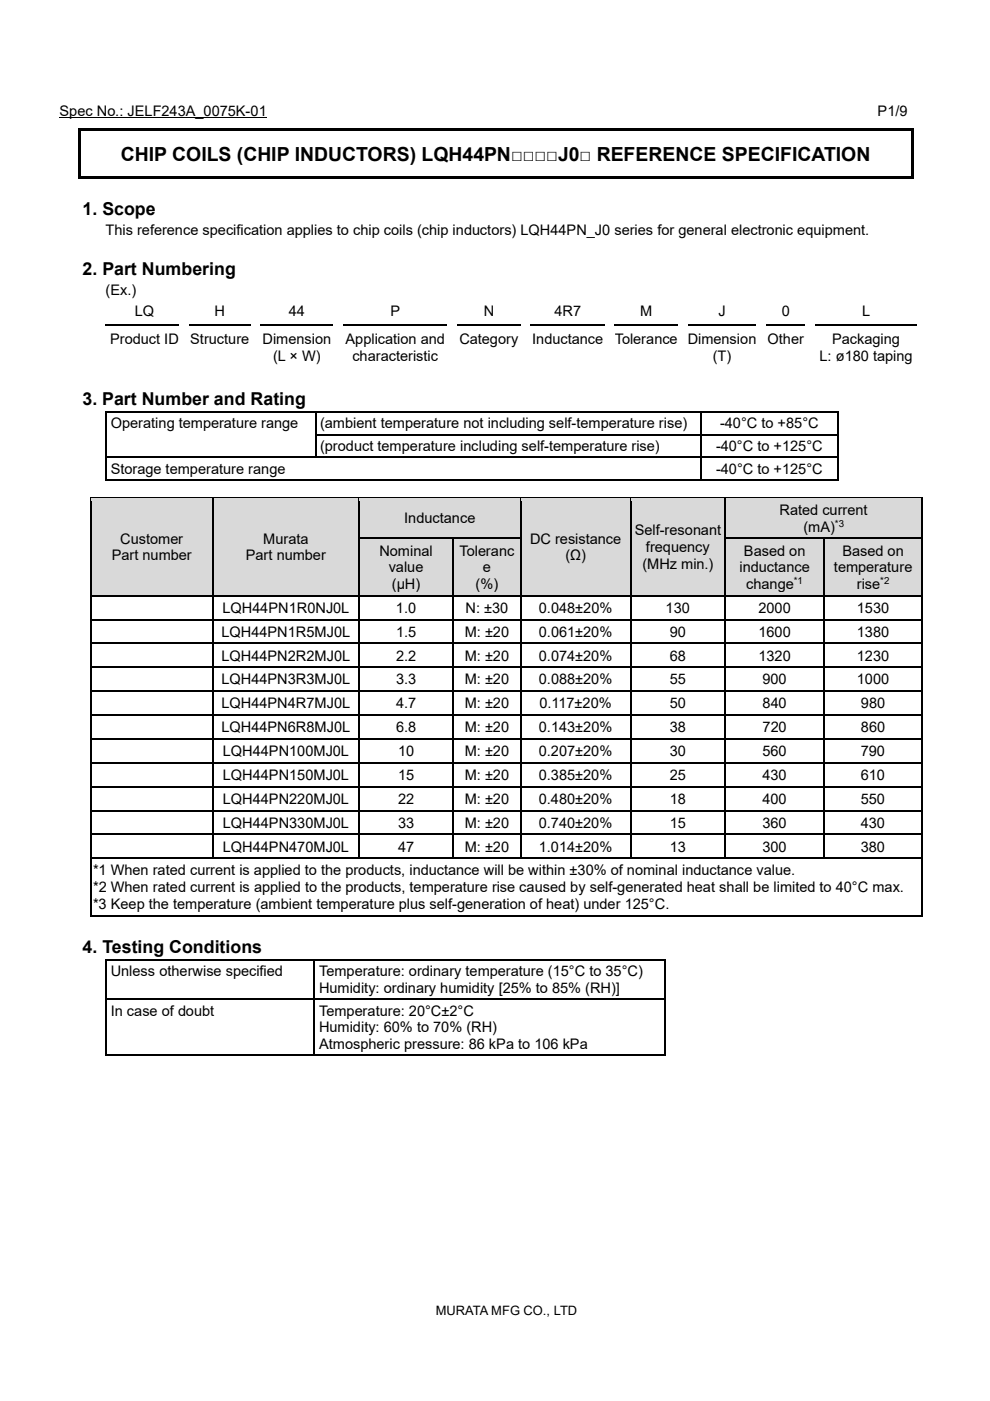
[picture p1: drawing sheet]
<svg xmlns="http://www.w3.org/2000/svg" width="210mm" height="297mm" viewBox="0 0 210 297" stroke-linecap="round" stroke-linejoin="round" font-family="sans-serif">
<defs><g id="words">
<text font-size="4.1" x="25.6" y="34.1">CHIP COILS (CHIP INDUCTORS) LQH44PN□□□□J0□ REFERENCE SPECIFICATION</text>
<g font-size="3.8">
<text x="17.5" y="45.6">1. Scope</text>
<text x="17.5" y="58.2">2. Part Numbering</text>
<text x="17.5" y="85.8">3. Part Number and Rating</text>
<text x="17.5" y="202">4. Testing Conditions</text>
</g>
<g font-size="3.1">
<text x="12.6" y="24.5">Spec No.: JELF243A_0075K-01</text>
<text x="186.1" y="24.5">P1/9</text>
<text x="22.4" y="49.9">This reference specification applies to chip coils (chip inductors) LQH44PN_J0 series for general electronic equipment.</text>
<text x="22.4" y="62.5">(Ex.)</text>
<text x="28.6" y="67.1">LQ</text>
<text x="45.5" y="67.1">H</text>
<text x="61.3" y="67.1">44</text>
<text x="82.8" y="67.1">P</text>
<text x="102.6" y="67.1">N</text>
<text x="117.6" y="67.1">4R7</text>
<text x="135.8" y="67.1">M</text>
<text x="152.4" y="67.1">J</text>
<text x="165.8" y="67.1">0</text>
<text x="182.8" y="67.1">L</text>
<text x="23.4" y="72.9">Product ID</text>
<text x="40.3" y="72.9">Structure</text>
<text x="55.7" y="72.9">Dimension</text>
<text x="57.9" y="76.5">(L × W)</text>
<text x="73.3" y="72.9">Application and</text>
<text x="74.7" y="76.5">characteristic</text>
<text x="97.4" y="72.9">Category</text>
<text x="112.9" y="72.9">Inductance</text>
<text x="130.4" y="72.9">Tolerance</text>
<text x="145.9" y="72.9">Dimension</text>
<text x="151.2" y="76.5">(T)</text>
<text x="162.8" y="72.9">Other</text>
<text x="173.8" y="76.5">L: ø180 taping</text>
<text x="176.5" y="72.9">Packaging</text>
<text x="23.5" y="90.8">Operating temperature range</text>
<text x="67.9" y="90.8">(ambient temperature not including self-temperature rise)</text>
<text x="67.9" y="95.6">(product temperature including self-temperature rise)</text>
<text x="151.9" y="95.6">-40°C to +125°C</text>
<text x="152.7" y="90.8">-40°C to +85°C</text>
<text x="23.5" y="100.4">Storage temperature range</text>
<text x="151.9" y="100.4">-40°C to +125°C</text>
<text x="85.7" y="111">Inductance</text>
<text x="134.6" y="113.5">Self-resonant</text>
<text x="165.4" y="109.2">Rated current</text>
<text x="170.4" y="112.7">(mA)</text>
<text x="23.7" y="118.8">Part number</text>
<text x="25.5" y="115.3">Customer</text>
<text x="52.2" y="118.8">Part number</text>
<text x="55.8" y="115.3">Murata</text>
<text x="80.5" y="117.8">Nominal</text>
<text x="97.5" y="117.8">Toleranc</text>
<text x="112.4" y="115.3">DC resistance</text>
<text x="119.9" y="118.8">(Ω)</text>
<text x="137" y="117">frequency</text>
<text x="157.8" y="117.8">Based on</text>
<text x="178.7" y="117.8">Based on</text>
<text x="82.4" y="121.3">value</text>
<text x="83.1" y="124.9">(μH)</text>
<text x="100.9" y="124.9">(%)</text>
<text x="102.4" y="121.3">e</text>
<text x="136.2" y="120.6">(MHz min.)</text>
<text x="156.8" y="121.3">inductance</text>
<text x="158.3" y="124.9">change</text>
<text x="176.9" y="121.3">temperature</text>
<text x="181.7" y="124.9">rise</text>
<text x="47.2" y="129.9">LQH44PN1R0NJ0L</text>
<text x="84" y="129.9">1.0</text>
<text x="98.8" y="129.9">N: ±30</text>
<text x="114.3" y="129.9">0.048±20%</text>
<text x="141.2" y="129.9">130</text>
<text x="160.9" y="129.9">2000</text>
<text x="181.7" y="129.9">1530</text>
<text x="47" y="135">LQH44PN1R5MJ0L</text>
<text x="84" y="135">1.5</text>
<text x="98.6" y="135">M: ±20</text>
<text x="114.3" y="135">0.061±20%</text>
<text x="142.1" y="135">90</text>
<text x="160.9" y="135">1600</text>
<text x="181.7" y="135">1380</text>
<text x="47" y="140.1">LQH44PN2R2MJ0L</text>
<text x="84" y="140.1">2.2</text>
<text x="98.6" y="140.1">M: ±20</text>
<text x="114.3" y="140.1">0.074±20%</text>
<text x="142.1" y="140.1">68</text>
<text x="160.9" y="140.1">1320</text>
<text x="181.7" y="140.1">1230</text>
<text x="47" y="145.1">LQH44PN3R3MJ0L</text>
<text x="84" y="145.1">3.3</text>
<text x="98.6" y="145.1">M: ±20</text>
<text x="114.3" y="145.1">0.088±20%</text>
<text x="142.1" y="145.1">55</text>
<text x="161.7" y="145.1">900</text>
<text x="181.7" y="145.1">1000</text>
<text x="47" y="150.2">LQH44PN4R7MJ0L</text>
<text x="47" y="155.2">LQH44PN6R8MJ0L</text>
<text x="84" y="150.2">4.7</text>
<text x="84" y="155.2">6.8</text>
<text x="98.6" y="150.2">M: ±20</text>
<text x="98.6" y="155.2">M: ±20</text>
<text x="114.3" y="155.2">0.143±20%</text>
<text x="114.4" y="150.2">0.117±20%</text>
<text x="142.1" y="155.2">38</text>
<text x="142.1" y="150.2">50</text>
<text x="161.7" y="155.2">720</text>
<text x="161.7" y="150.2">840</text>
<text x="182.6" y="150.2">980</text>
<text x="182.6" y="155.2">860</text>
<text x="47.3" y="160.3">LQH44PN100MJ0L</text>
<text x="84.4" y="160.3">10</text>
<text x="98.6" y="160.3">M: ±20</text>
<text x="114.3" y="160.3">0.207±20%</text>
<text x="142" y="160.3">30</text>
<text x="161.7" y="160.3">560</text>
<text x="182.6" y="160.3">790</text>
<text x="47.3" y="165.4">LQH44PN150MJ0L</text>
<text x="84.4" y="165.4">15</text>
<text x="98.6" y="165.4">M: ±20</text>
<text x="114.3" y="165.4">0.385±20%</text>
<text x="142" y="165.4">25</text>
<text x="161.7" y="165.4">430</text>
<text x="182.6" y="165.4">610</text>
<text x="47.3" y="170.4">LQH44PN220MJ0L</text>
<text x="84.4" y="170.4">22</text>
<text x="98.6" y="170.4">M: ±20</text>
<text x="114.3" y="170.4">0.480±20%</text>
<text x="142" y="170.4">18</text>
<text x="161.7" y="170.4">400</text>
<text x="182.6" y="170.4">550</text>
<text x="47.3" y="175.5">LQH44PN330MJ0L</text>
<text x="84.4" y="175.5">33</text>
<text x="98.6" y="175.5">M: ±20</text>
<text x="114.3" y="175.5">0.740±20%</text>
<text x="142" y="175.5">15</text>
<text x="161.7" y="175.5">360</text>
<text x="182.6" y="175.5">430</text>
<text x="19.7" y="185.6">*1 When rated current is applied to the products, inductance will be within ±30% of nominal inductance value.</text>
<text x="47.3" y="180.6">LQH44PN470MJ0L</text>
<text x="84.4" y="180.6">47</text>
<text x="98.6" y="180.6">M: ±20</text>
<text x="114.3" y="180.6">1.014±20%</text>
<text x="142" y="180.6">13</text>
<text x="161.7" y="180.6">300</text>
<text x="182.6" y="180.6">380</text>
<text x="19.7" y="189.1">*2 When rated current is applied to the products, temperature rise caused by self-generated heat shall be limited to 40°C max.</text>
<text x="19.7" y="192.7">*3 Keep the temperature (ambient temperature plus self-generation of heat) under 125°C.</text>
<text x="23.5" y="207">Unless otherwise specified</text>
<text x="67.7" y="207">Temperature: ordinary temperature (15°C to 35°C)</text>
<text x="23.5" y="215.3">In case of doubt</text>
<text x="67.7" y="215.3">Temperature: 20°C±2°C</text>
<text x="67.7" y="210.6">Humidity: ordinary humidity [25% to 85% (RH)]</text>
<text x="67.7" y="218.9">Humidity: 60% to 70% (RH)</text>
<text x="67.7" y="222.4">Atmospheric pressure: 86 kPa to 106 kPa</text>
</g>
<text font-size="2.7" x="92.4" y="278.9">MURATA MFG CO., LTD</text>
<g font-size="2.1">
<text x="177.1" y="111.7">*3</text>
<text x="168.4" y="123.8">*1</text>
<text x="186.7" y="123.8">*2</text>
</g>
</g></defs>
<path d="M12.6 25h44" fill="none" stroke="#000" stroke-width=".21"/>
<path d="M16.5 27.2h.5v1h-.5zM16.5 27.2h176.7v.5h-176.7zM16.5 28.2h.5v9.7h-.5zM16.5 37.4h176.7v.5h-176.7zM193.2 27.2h.5v1h-.5zM193.2 27.2h.5v.5h-.5zM193.2 28.2h.5v9.7h-.5zM193.2 37.4h.5v.5h-.5z" fill="#000"/>
<g fill="#fff">
<path d="M38 63.2h2.1v1h-2.1z"/>
<path d="M53.2 63.2h2v1h-2z"/>
<path d="M70.8 63.2h2v1h-2z"/>
<path d="M94.9 63.2h2.1v1h-2.1z"/>
<path d="M110.5 63.2h2.1v1h-2.1z"/>
<path d="M128.3 63.2h2.1v1h-2.1z"/>
<path d="M143.8 63.2h2.1v1h-2.1z"/>
<path d="M160.5 63.2h2v1h-2z"/>
<path d="M170.8 63.2h2.1v1h-2.1z"/>
<path d="M38 64.2h2.1v4.5h-2.1z"/>
<path d="M53.2 64.2h2v4.5h-2z"/>
<path d="M70.8 64.2h2v4.5h-2z"/>
<path d="M94.9 64.2h2.1v4.5h-2.1z"/>
<path d="M110.5 64.2h2.1v4.5h-2.1z"/>
<path d="M128.3 64.2h2.1v4.5h-2.1z"/>
<path d="M143.8 64.2h2.1v4.5h-2.1z"/>
<path d="M160.5 64.2h2v4.5h-2z"/>
<path d="M170.8 64.2h2.1v4.5h-2.1z"/>
</g>
<path d="M22.4 68.9h15.6" fill="none" stroke="#000" stroke-width=".34"/>
<path d="M38 68.7h2.1v1.3h-2.1z" fill="#fff"/>
<path d="M40.1 68.9h13.1" fill="none" stroke="#000" stroke-width=".34"/>
<path d="M53.2 68.7h2v1.3h-2z" fill="#fff"/>
<path d="M55.2 68.9h15.6" fill="none" stroke="#000" stroke-width=".34"/>
<path d="M70.8 68.7h2v1.3h-2z" fill="#fff"/>
<path d="M72.8 68.9h22.1" fill="none" stroke="#000" stroke-width=".34"/>
<path d="M94.9 68.7h2.1v1.3h-2.1z" fill="#fff"/>
<path d="M97 68.9h13.5" fill="none" stroke="#000" stroke-width=".34"/>
<path d="M110.5 68.7h2.1v1.3h-2.1z" fill="#fff"/>
<path d="M112.6 68.9h15.7" fill="none" stroke="#000" stroke-width=".34"/>
<path d="M128.3 68.7h2.1v1.3h-2.1z" fill="#fff"/>
<path d="M130.4 68.9h13.4" fill="none" stroke="#000" stroke-width=".34"/>
<path d="M143.8 68.7h2.1v1.3h-2.1z" fill="#fff"/>
<path d="M145.9 68.9h14.6" fill="none" stroke="#000" stroke-width=".34"/>
<path d="M160.5 68.7h2v1.3h-2z" fill="#fff"/>
<path d="M162.5 68.9h8.3" fill="none" stroke="#000" stroke-width=".34"/>
<path d="M170.8 68.7h2.1v1.3h-2.1z" fill="#fff"/>
<path d="M172.9 68.9h21.6" fill="none" stroke="#000" stroke-width=".34"/>
<g fill="#fff">
<path d="M38 70h2.1v8.1h-2.1z"/>
<path d="M53.2 70h2v8.1h-2z"/>
<path d="M70.8 70h2v8.1h-2z"/>
<path d="M94.9 70h2.1v8.1h-2.1z"/>
<path d="M110.5 70h2.1v8.1h-2.1z"/>
<path d="M128.3 70h2.1v8.1h-2.1z"/>
<path d="M143.8 70h2.1v8.1h-2.1z"/>
<path d="M160.5 70h2v8.1h-2z"/>
<path d="M170.8 70h2.1v8.1h-2.1z"/>
</g>
<g fill="#000">
<path d="M22.4 87.2h.2v.8h-.2zM22.4 92h.2v.8h-.2zM22.4 96.8h.2v.7h-.2zM66.8 87.2h.2v.8h-.2zM66.8 92h.2v.8h-.2zM148.6 87.2h.2v.8h-.2zM148.6 92h.2v.8h-.2zM148.6 96.8h.2v.7h-.2zM177.6 87.2h.2v.8h-.2zM177.6 87.2h.2v.3h-.2zM177.6 92h.2v.8h-.2zM177.6 96.8h.2v.7h-.2z"/>
<path d="M177.6 101.6h.2v.2h-.2z"/>
</g>
<path d="M22.4 87.4h44.4M22.5 88v4M22.5 92.8v4M22.5 97.5v4.3M67 87.4h81.6M67 92.1h81.6M148.8 87.4h28.8M148.8 92.1h28.8M22.4 101.7h126.2M148.8 101.7h28.8" fill="none" stroke="#000" stroke-width=".25"/>
<path d="M22.6 96.9h126M66.9 88v4M66.9 92.8v4M148.7 88v4M148.7 92.8v4M148.7 97.5v4.3M148.8 96.9h28.8M177.7 88v4M177.7 92.8v4M177.7 97.5v4.3" fill="none" stroke="#000" stroke-width=".23"/>
<g fill="#d9d9d9">
<path d="M19.4 105.7h25.6v20.4h-25.6z"/>
<path d="M19.7 112.4h25v3.5h-25z"/>
<path d="M19.7 115.9h25v3.6h-25z"/>
<path d="M45.3 105.7h30.7v20.4h-30.7z"/>
<path d="M45.7 112.4h30v3.5h-30z"/>
<path d="M45.7 115.9h30v3.6h-30z"/>
<path d="M76.3 105.7h34v8.3h-34z"/>
<path d="M76.6 108.1h33.4v3.5h-33.4z"/>
<path d="M110.6 105.7h23v20.4h-23z"/>
<path d="M111 112.4h22.3v3.5h-22.3z"/>
<path d="M111 115.9h22.3v3.6h-22.3z"/>
<path d="M133.9 105.7h19.8v20.4h-19.8z"/>
<path d="M134.2 110.6h19.2v3.5h-19.2z"/>
<path d="M134.2 114.1h19.2v3.6h-19.2z"/>
<path d="M134.2 117.7h19.2v3.5h-19.2z"/>
<path d="M154 105.7h41.4v8.3h-41.4z"/>
<path d="M154.3 106.3h40.8v3.5h-40.8z"/>
<path d="M154.3 109.8h40.8v3.6h-40.8z"/>
</g>
<path d="M19.1 105.3h.3v1h-.3z" fill="#000"/>
<path d="M19.1 105.5h25.9" fill="none" stroke="#000" stroke-width=".34"/>
<path d="M19.4 105.7h25.6v.6h-25.6z" fill="#d9d9d9"/>
<path d="M45 105.3h.3v1h-.3z" fill="#000"/>
<path d="M45.3 105.5h30.7" fill="none" stroke="#000" stroke-width=".34"/>
<path d="M45.3 105.7h30.7v.6h-30.7z" fill="#d9d9d9"/>
<path d="M76 105.3h.3v1h-.3z" fill="#000"/>
<path d="M76.3 105.5h34" fill="none" stroke="#000" stroke-width=".34"/>
<path d="M76.3 105.7h34v.6h-34z" fill="#d9d9d9"/>
<path d="M110.3 105.3h.3v1h-.3z" fill="#000"/>
<path d="M110.6 105.5h23" fill="none" stroke="#000" stroke-width=".34"/>
<path d="M110.6 105.7h23v.6h-23z" fill="#d9d9d9"/>
<path d="M133.6 105.3h.3v1h-.3z" fill="#000"/>
<path d="M133.9 105.5h19.8" fill="none" stroke="#000" stroke-width=".34"/>
<path d="M133.9 105.7h19.8v.6h-19.8z" fill="#d9d9d9"/>
<path d="M153.7 105.3h.3v1h-.3z" fill="#000"/>
<path d="M154 105.5h41.5" fill="none" stroke="#000" stroke-width=".34"/>
<path d="M154 105.7h41.5v.6h-41.5z" fill="#d9d9d9"/>
<path d="M195.5 105.3h.3v1h-.3zM195.5 105.3h.3v.4h-.3z" fill="#000"/>
<path d="M19.3 106.3v7.7M45.2 106.3v7.7" fill="none" stroke="#000" stroke-width=".32"/>
<path d="M76.2 113.4h34.3v.6h-34.3z" fill="#d9d9d9"/>
<path d="M76.2 106.3v7.7M110.5 106.3v7.7M133.8 106.3v7.7" fill="none" stroke="#000" stroke-width=".32"/>
<path d="M153.8 113.4h41.8v.6h-41.8z" fill="#d9d9d9"/>
<path d="M153.8 106.3v7.7M195.6 106.3v7.7" fill="none" stroke="#000" stroke-width=".32"/>
<g fill="#d9d9d9">
<path d="M76.3 114.3h19.7v11.8h-19.7z"/>
<path d="M76.6 114.9h19.1v3.5h-19.1z"/>
<path d="M76.6 118.4h19.1v3.6h-19.1z"/>
<path d="M76.6 122h19.1v3.5h-19.1z"/>
<path d="M96.3 114.3h14v11.8h-14z"/>
<path d="M96.6 114.9h13.4v3.5h-13.4z"/>
<path d="M96.6 118.4h13.4v3.6h-13.4z"/>
<path d="M96.6 122h13.4v3.5h-13.4z"/>
<path d="M154 114.3h20.6v11.8h-20.6z"/>
<path d="M154.3 114.9h20v3.5h-20z"/>
<path d="M154.3 118.4h20v3.6h-20z"/>
<path d="M154.3 122h20v3.5h-20z"/>
<path d="M175 114.3h20.4v11.8h-20.4z"/>
<path d="M175.3 114.9h19.8v3.5h-19.8z"/>
<path d="M175.3 118.4h19.8v3.6h-19.8z"/>
<path d="M175.3 122h19.8v3.5h-19.8z"/>
</g>
<path d="M19.1 114h.3v.9h-.3zM45 114h.3v.9h-.3zM76 114h.3v.9h-.3z" fill="#000"/>
<path d="M76.3 114.1h19.7" fill="none" stroke="#000" stroke-width=".32"/>
<path d="M76.3 114.3h19.7v.6h-19.7z" fill="#d9d9d9"/>
<path d="M96 114h.3v.9h-.3z" fill="#000"/>
<path d="M96.3 114.1h14" fill="none" stroke="#000" stroke-width=".32"/>
<path d="M96.3 114.3h14v.6h-14z" fill="#d9d9d9"/>
<path d="M110.3 114h.3v.9h-.3zM133.6 114h.3v.9h-.3zM153.7 114h.3v.9h-.3z" fill="#000"/>
<path d="M154 114.1h20.6" fill="none" stroke="#000" stroke-width=".32"/>
<path d="M154 114.3h20.6v.6h-20.6z" fill="#d9d9d9"/>
<path d="M174.6 114h.4v.9h-.4z" fill="#000"/>
<path d="M175 114.1h20.5" fill="none" stroke="#000" stroke-width=".32"/>
<path d="M175 114.3h20.5v.6h-20.5z" fill="#d9d9d9"/>
<path d="M195.5 114h.3v.9h-.3z" fill="#000"/>
<path d="M19.3 125.5h25.9v.6h-25.9z" fill="#d9d9d9"/>
<path d="M19.3 114.9v11.2" fill="none" stroke="#000" stroke-width=".32"/>
<path d="M45.2 125.5h30.9v.6h-30.9z" fill="#d9d9d9"/>
<path d="M45.2 114.9v11.2" fill="none" stroke="#000" stroke-width=".32"/>
<path d="M76.2 125.5h19.9v.6h-19.9z" fill="#d9d9d9"/>
<path d="M76.2 114.9v11.2" fill="none" stroke="#000" stroke-width=".32"/>
<path d="M96.2 125.5h14.3v.6h-14.3z" fill="#d9d9d9"/>
<path d="M96.1 114.9v11.2" fill="none" stroke="#000" stroke-width=".32"/>
<path d="M110.5 125.5h23.3v.6h-23.3z" fill="#d9d9d9"/>
<path d="M110.5 114.9v11.2" fill="none" stroke="#000" stroke-width=".32"/>
<path d="M133.8 125.5h20v.6h-20z" fill="#d9d9d9"/>
<path d="M133.8 114.9v11.2" fill="none" stroke="#000" stroke-width=".32"/>
<path d="M153.8 125.5h21v.6h-21z" fill="#d9d9d9"/>
<path d="M153.8 114.9v11.2" fill="none" stroke="#000" stroke-width=".32"/>
<path d="M174.8 125.5h20.8v.6h-20.8z" fill="#d9d9d9"/>
<g fill="none" stroke="#000" stroke-width=".32">
<path d="M174.8 114.9v11.2M195.6 114.9v11.2M19.3 127v4.2M19.3 132.1v4.1M19.3 137.2v4.1M19.4 131.3h25.6M19.4 136.4h25.6M45.2 127v4.2M45.2 132.1v4.1M45.2 137.2v4.1M45.3 131.3h30.7M45.3 136.4h30.7"/>
<path d="M76.2 127v4.2M76.2 132.1v4.1M76.2 137.2v4.1M76.3 131.3h19.7M76.3 136.4h19.7M96.1 127v4.2M96.1 132.1v4.1M96.1 137.2v4.1M96.3 131.3h14M96.3 136.4h14M110.5 127v4.2M110.5 132.1v4.1"/>
<path d="M110.5 137.2v4.1M110.6 131.3h23M110.6 136.4h23M133.8 127v4.2M133.8 132.1v4.1M133.8 137.2v4.1M133.9 131.3h19.8M133.9 136.4h19.8M153.8 127v4.2M153.8 132.1v4.1M153.8 137.2v4.1M154 131.3h20.6"/>
<path d="M154 136.4h20.6M174.8 127v4.2M174.8 132.1v4.1M174.8 137.2v4.1M175 131.3h20.5M175 136.4h20.5M195.6 127v4.2M195.6 132.1v4.1M195.6 137.2v4.1M19.3 142.2v4.2M19.3 147.3v4.1M19.3 152.4v4.1"/>
<path d="M19.3 157.4v4.1M19.4 151.6h25.6M19.4 156.6h25.6M45.2 142.2v4.2M45.2 147.3v4.1M45.2 152.4v4.1M45.2 157.4v4.1M45.3 151.6h30.7M45.3 156.6h30.7M76.2 142.2v4.2M76.2 147.3v4.1M76.2 152.4v4.1"/>
<path d="M76.2 157.4v4.1M76.3 151.6h19.7M76.3 156.6h19.7M96.1 142.2v4.2M96.1 147.3v4.1M96.1 152.4v4.1M96.1 157.4v4.1M96.3 151.6h14M96.3 156.6h14M110.5 142.2v4.2M110.5 147.3v4.1M110.5 152.4v4.1"/>
<path d="M110.5 157.4v4.1M110.6 151.6h23M110.6 156.6h23M133.8 142.2v4.2M133.8 147.3v4.1M133.8 152.4v4.1M133.8 157.4v4.1M133.9 151.6h19.8M133.9 156.6h19.8M153.8 142.2v4.2M153.8 147.3v4.1M153.8 152.4v4.1"/>
<path d="M153.8 157.4v4.1M154 151.6h20.6M154 156.6h20.6M174.8 142.2v4.2M174.8 147.3v4.1M174.8 152.4v4.1M174.8 157.4v4.1M175 151.6h20.5M175 156.6h20.5M195.6 142.2v4.2M195.6 147.3v4.1M195.6 152.4v4.1"/>
<path d="M195.6 157.4v4.1M19.3 162.5v4.1M19.3 167.5v4.2M19.3 172.6v4.1M19.3 177.7v4.1M19.4 171.8h25.6M19.4 176.9h25.6M45.2 162.5v4.1M45.2 167.5v4.2M45.2 172.6v4.1M45.2 177.7v4.1M45.3 171.8h30.7"/>
<path d="M45.3 176.9h30.7M76.2 162.5v4.1M76.2 167.5v4.2M76.2 172.6v4.1M76.2 177.7v4.1M76.3 171.8h19.7M76.3 176.9h19.7M96.1 162.5v4.1M96.1 167.5v4.2M96.1 172.6v4.1M96.1 177.7v4.1M96.3 171.8h14"/>
<path d="M96.3 176.9h14M110.5 162.5v4.1M110.5 167.5v4.2M110.5 172.6v4.1M110.5 177.7v4.1M110.6 171.8h23M110.6 176.9h23M133.8 162.5v4.1M133.8 167.5v4.2M133.8 172.6v4.1M133.8 177.7v4.1M133.9 171.8h19.8"/>
<path d="M133.9 176.9h19.8M153.8 162.5v4.1M153.8 167.5v4.2M153.8 172.6v4.1M153.8 177.7v4.1M154 171.8h20.6M154 176.9h20.6M174.8 162.5v4.1M174.8 167.5v4.2M174.8 172.6v4.1M174.8 177.7v4.1M175 171.8h20.5"/>
<path d="M175 176.9h20.5M195.6 162.5v4.1M195.6 167.5v4.2M195.6 172.6v4.1M195.6 177.7v4.1M19.1 194.1h176.4M19.3 182.7v11.6M195.6 182.7v11.6"/>
</g>
<g fill="#000">
<path d="M19.1 126.1h.3v.9h-.3zM19.1 131.2h.3v.9h-.3zM19.1 136.2h.3v1h-.3zM45 126.1h.3v.9h-.3zM45 131.2h.3v.9h-.3zM45 136.2h.3v1h-.3zM76 126.1h.3v.9h-.3zM76 131.2h.3v.9h-.3zM76 136.2h.3v1h-.3zM96 126.1h.3v.9h-.3zM96 131.2h.3v.9h-.3zM96 136.2h.3v1h-.3z"/>
<path d="M110.3 126.1h.3v.9h-.3zM110.3 131.2h.3v.9h-.3zM110.3 136.2h.3v1h-.3zM133.6 126.1h.3v.9h-.3zM133.6 131.2h.3v.9h-.3zM133.6 136.2h.3v1h-.3zM153.7 126.1h.3v.9h-.3zM153.7 131.2h.3v.9h-.3zM153.7 136.2h.3v1h-.3zM174.6 126.1h.4v.9h-.4zM174.6 131.2h.4v.9h-.4zM174.6 136.2h.4v1h-.4z"/>
<path d="M195.5 126.1h.3v.9h-.3zM195.5 131.2h.3v.9h-.3zM195.5 136.2h.3v1h-.3zM19.1 141.3h.3v.9h-.3zM19.1 146.4h.3v.9h-.3zM19.1 151.4h.3v1h-.3zM19.1 156.5h.3v.9h-.3zM45 141.3h.3v.9h-.3zM45 146.4h.3v.9h-.3zM45 151.4h.3v1h-.3zM45 156.5h.3v.9h-.3zM76 141.3h.3v.9h-.3z"/>
<path d="M76 146.4h.3v.9h-.3zM76 151.4h.3v1h-.3zM76 156.5h.3v.9h-.3zM96 141.3h.3v.9h-.3zM96 146.4h.3v.9h-.3zM96 151.4h.3v1h-.3zM96 156.5h.3v.9h-.3zM110.3 141.3h.3v.9h-.3zM110.3 146.4h.3v.9h-.3zM110.3 151.4h.3v1h-.3zM110.3 156.5h.3v.9h-.3zM133.6 141.3h.3v.9h-.3z"/>
<path d="M133.6 146.4h.3v.9h-.3zM133.6 151.4h.3v1h-.3zM133.6 156.5h.3v.9h-.3zM153.7 141.3h.3v.9h-.3zM153.7 146.4h.3v.9h-.3zM153.7 151.4h.3v1h-.3zM153.7 156.5h.3v.9h-.3zM174.6 141.3h.4v.9h-.4zM174.6 146.4h.4v.9h-.4zM174.6 151.4h.4v1h-.4zM174.6 156.5h.4v.9h-.4zM195.5 141.3h.3v.9h-.3z"/>
<path d="M195.5 146.4h.3v.9h-.3zM195.5 151.4h.3v1h-.3zM195.5 156.5h.3v.9h-.3zM19.1 161.5h.3v1h-.3zM19.1 166.6h.3v.9h-.3zM19.1 171.7h.3v.9h-.3zM19.1 176.7h.3v1h-.3zM45 161.5h.3v1h-.3zM45 166.6h.3v.9h-.3zM45 171.7h.3v.9h-.3zM45 176.7h.3v1h-.3zM76 161.5h.3v1h-.3z"/>
<path d="M76 166.6h.3v.9h-.3zM76 171.7h.3v.9h-.3zM76 176.7h.3v1h-.3zM96 161.5h.3v1h-.3zM96 166.6h.3v.9h-.3zM96 171.7h.3v.9h-.3zM96 176.7h.3v1h-.3zM110.3 161.5h.3v1h-.3zM110.3 166.6h.3v.9h-.3zM110.3 171.7h.3v.9h-.3zM110.3 176.7h.3v1h-.3zM133.6 161.5h.3v1h-.3z"/>
<path d="M133.6 166.6h.3v.9h-.3zM133.6 171.7h.3v.9h-.3zM133.6 176.7h.3v1h-.3zM153.7 161.5h.3v1h-.3zM153.7 166.6h.3v.9h-.3zM153.7 171.7h.3v.9h-.3zM153.7 176.7h.3v1h-.3zM174.6 161.5h.4v1h-.4zM174.6 166.6h.4v.9h-.4zM174.6 171.7h.4v.9h-.4zM174.6 176.7h.4v1h-.4zM195.5 161.5h.3v1h-.3z"/>
<path d="M195.5 166.6h.3v.9h-.3zM195.5 171.7h.3v.9h-.3zM195.5 176.7h.3v1h-.3zM19.1 181.8h.3v.9h-.3zM195.5 181.8h.3v.9h-.3zM195.5 194h.3v.3h-.3zM22.4 203.4h.2v.7h-.2zM22.4 211.7h.2v.7h-.2zM66.6 203.4h.2v.7h-.2zM66.6 211.7h.2v.7h-.2zM141 203.4h.3v.7h-.3zM141 203.4h.3v.2h-.3z"/>
<path d="M141 211.7h.3v.7h-.3zM141 223.6h.3v.3h-.3z"/>
</g>
<g fill="none" stroke="#000" stroke-width=".34">
<path d="M19.4 126.3h25.6M45.3 126.3h30.7M76.3 126.3h19.7M96.3 126.3h14M110.6 126.3h23M133.9 126.3h19.8M154 126.3h20.6M175 126.3h20.5M19.4 141.5h25.6M19.4 146.5h25.6M45.3 141.5h30.7M45.3 146.5h30.7"/>
<path d="M76.3 141.5h19.7M76.3 146.5h19.7M96.3 141.5h14M96.3 146.5h14M110.6 141.5h23M110.6 146.5h23M133.9 141.5h19.8M133.9 146.5h19.8M154 141.5h20.6M154 146.5h20.6M175 141.5h20.5M175 146.5h20.5"/>
<path d="M19.4 161.7h25.6M19.4 166.8h25.6M45.3 161.7h30.7M45.3 166.8h30.7M76.3 161.7h19.7M76.3 166.8h19.7M96.3 161.7h14M96.3 166.8h14M110.6 161.7h23M110.6 166.8h23M133.9 161.7h19.8M133.9 166.8h19.8"/>
<path d="M154 161.7h20.6M154 166.8h20.6M175 161.7h20.5M175 166.8h20.5M19.4 181.9h176.1"/>
</g>
<path d="M22.4 203.5h44.2M22.5 204.1v7.6M22.5 212.4v11.5M22.6 211.8h44M66.7 204.1v7.6M66.7 212.4v11.5M66.8 203.5h74.2M66.8 211.8h74.2M22.4 223.7h44.2M66.8 223.7h74.2" fill="none" stroke="#000" stroke-width=".25"/>
<path d="M141.1 204.1v7.6M141.1 212.4v11.5" fill="none" stroke="#000" stroke-width=".23"/>
<use href="#words"/>
</svg>
